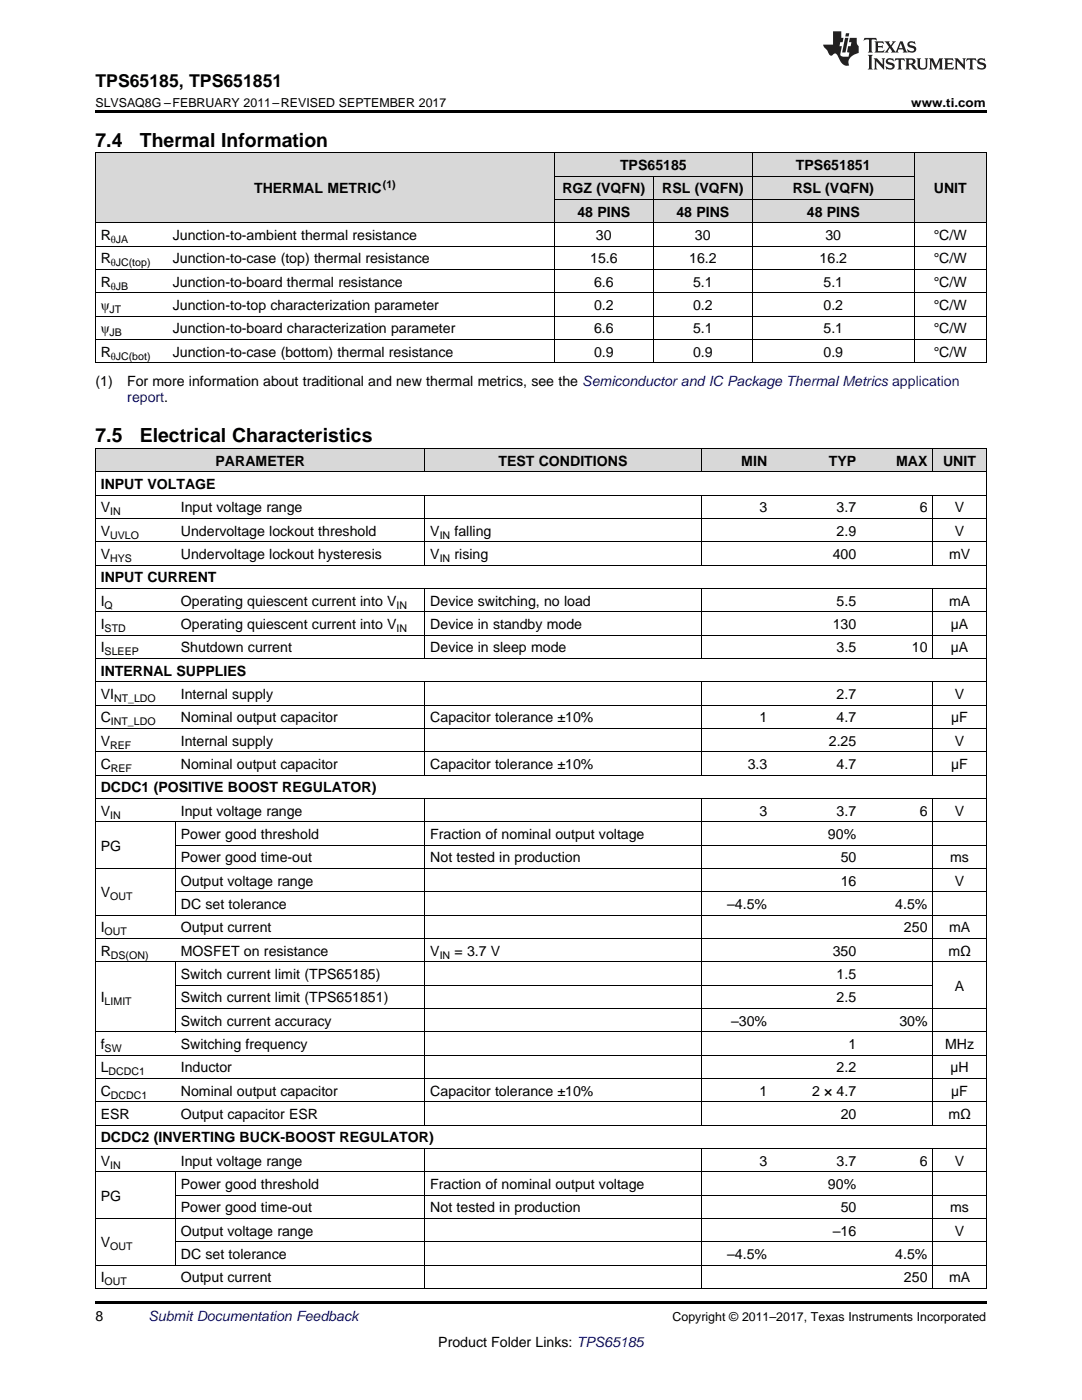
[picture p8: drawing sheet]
<svg xmlns="http://www.w3.org/2000/svg" width="216mm" height="279mm" viewBox="0 0 216 279" stroke-linecap="round" stroke-linejoin="round" font-family="sans-serif">
<defs><g id="words">
<g font-size="3.9">
<text x="19" y="29.3">7.4</text>
<text x="27.9" y="29.3">Thermal Information</text>
<text x="19" y="88.3">7.5</text>
<text x="27.9" y="88.3">Electrical Characteristics</text>
</g>
<text font-size="3.5" x="19" y="17.3">TPS65185, TPS651851</text>
<g font-size="2.8">
<text x="123.7" y="33.9">TPS65185</text>
<text x="158.8" y="33.9">TPS651851</text>
<text x="50.7" y="38.6">THERMAL METRIC</text>
<text x="112.2" y="38.6">RGZ (VQFN)</text>
<text x="132.2" y="38.6">RSL (VQFN)</text>
<text x="158.2" y="38.6">RSL (VQFN)</text>
<text x="186.3" y="38.6">UNIT</text>
<text x="20.1" y="47.9">R</text>
<text x="34.5" y="47.9">Junction-to-ambient thermal resistance</text>
<text x="115.2" y="43.3">48 PINS</text>
<text x="118.9" y="47.9">30</text>
<text x="135" y="43.3">48 PINS</text>
<text x="138.7" y="47.9">30</text>
<text x="161" y="43.3">48 PINS</text>
<text x="164.7" y="47.9">30</text>
<text x="186.3" y="47.9">°C/W</text>
<text x="20.1" y="52.6">R</text>
<text x="34.5" y="52.6">Junction-to-case (top) thermal resistance</text>
<text x="117.8" y="52.6">15.6</text>
<text x="137.5" y="52.6">16.2</text>
<text x="163.5" y="52.6">16.2</text>
<text x="186.3" y="52.6">°C/W</text>
<text x="20.1" y="57.2">R</text>
<text x="34.5" y="57.2">Junction-to-board thermal resistance</text>
<text x="118.5" y="57.2">6.6</text>
<text x="138.3" y="57.2">5.1</text>
<text x="164.3" y="57.2">5.1</text>
<text x="186.3" y="57.2">°C/W</text>
<text x="20.1" y="61.9">ψ</text>
<text x="34.5" y="61.9">Junction-to-top characterization parameter</text>
<text x="118.5" y="61.9">0.2</text>
<text x="138.3" y="61.9">0.2</text>
<text x="164.3" y="61.9">0.2</text>
<text x="186.3" y="61.9">°C/W</text>
<text x="20.1" y="66.5">ψ</text>
<text x="20.1" y="71.2">R</text>
<text x="34.5" y="66.5">Junction-to-board characterization parameter</text>
<text x="34.5" y="71.2">Junction-to-case (bottom) thermal resistance</text>
<text x="118.5" y="66.5">6.6</text>
<text x="118.5" y="71.2">0.9</text>
<text x="138.3" y="66.5">5.1</text>
<text x="138.3" y="71.2">0.9</text>
<text x="164.3" y="66.5">5.1</text>
<text x="164.3" y="71.2">0.9</text>
<text x="186.3" y="66.5">°C/W</text>
<text x="186.3" y="71.2">°C/W</text>
<text x="19" y="77">(1)</text>
<text x="25.4" y="77">For more information about traditional and new thermal metrics, see the Semiconductor and IC Package Thermal Metrics application</text>
<text x="43" y="93">PARAMETER</text>
<text x="99.4" y="93">TEST CONDITIONS</text>
<text x="147.9" y="93">MIN</text>
<text x="165.4" y="93">TYP</text>
<text x="178.8" y="93">MAX</text>
<text x="188.2" y="93">UNIT</text>
<text x="20.1" y="97.6">INPUT VOLTAGE</text>
<text x="20.1" y="102.3">V</text>
<text x="20.1" y="106.9">V</text>
<text x="36.1" y="102.3">Input voltage range</text>
<text x="36.1" y="106.9">Undervoltage lockout threshold</text>
<text x="85.9" y="106.9">V</text>
<text x="90.7" y="106.9">falling</text>
<text x="151.5" y="102.3">3</text>
<text x="166.9" y="102.3">3.7</text>
<text x="166.9" y="106.9">2.9</text>
<text x="183.5" y="102.3">6</text>
<text x="190.5" y="102.3">V</text>
<text x="190.5" y="106.9">V</text>
<text x="20.1" y="111.6">V</text>
<text x="36.1" y="111.6">Undervoltage lockout hysteresis</text>
<text x="85.9" y="111.6">V</text>
<text x="90.7" y="111.6">rising</text>
<text x="166.2" y="111.6">400</text>
<text x="189.4" y="111.6">mV</text>
<text x="20.1" y="116.2">INPUT CURRENT</text>
<text x="20.1" y="120.9">I</text>
<text x="20.1" y="125.6">I</text>
<text x="36.1" y="120.9">Operating quiescent current into V</text>
<text x="36.1" y="125.6">Operating quiescent current into V</text>
<text x="85.9" y="120.9">Device switching, no load</text>
<text x="85.9" y="125.6">Device in standby mode</text>
<text x="166.2" y="125.6">130</text>
<text x="166.9" y="120.9">5.5</text>
<text x="189.4" y="120.9">mA</text>
<text x="189.7" y="125.6">µA</text>
<text x="20.1" y="130.2">I</text>
<text x="36.1" y="130.2">Shutdown current</text>
<text x="85.9" y="130.2">Device in sleep mode</text>
<text x="166.9" y="130.2">3.5</text>
<text x="182" y="130.2">10</text>
<text x="189.7" y="130.2">µA</text>
<text x="20.1" y="134.9">INTERNAL SUPPLIES</text>
<text x="20.1" y="139.5">VI</text>
<text x="36.1" y="139.5">Internal supply</text>
<text x="166.9" y="139.5">2.7</text>
<text x="190.5" y="139.5">V</text>
<text x="20.1" y="144.2">C</text>
<text x="20.1" y="148.8">V</text>
<text x="36.1" y="144.2">Nominal output capacitor</text>
<text x="36.1" y="148.8">Internal supply</text>
<text x="85.9" y="144.2">Capacitor tolerance ±10%</text>
<text x="151.5" y="144.2">1</text>
<text x="165.4" y="148.8">2.25</text>
<text x="166.9" y="144.2">4.7</text>
<text x="189.8" y="144.2">µF</text>
<text x="190.5" y="148.8">V</text>
<text x="20.1" y="153.5">C</text>
<text x="36.1" y="153.5">Nominal output capacitor</text>
<text x="85.9" y="153.5">Capacitor tolerance ±10%</text>
<text x="149.2" y="153.5">3.3</text>
<text x="166.9" y="153.5">4.7</text>
<text x="189.8" y="153.5">µF</text>
<text x="20.1" y="158.2">DCDC1 (POSITIVE BOOST REGULATOR)</text>
<text x="20.1" y="162.8">V</text>
<text x="36.1" y="162.8">Input voltage range</text>
<text x="36.1" y="167.5">Power good threshold</text>
<text x="85.9" y="167.5">Fraction of nominal output voltage</text>
<text x="151.5" y="162.8">3</text>
<text x="165.2" y="167.5">90%</text>
<text x="166.9" y="162.8">3.7</text>
<text x="183.5" y="162.8">6</text>
<text x="190.5" y="162.8">V</text>
<text x="20.1" y="169.8">PG</text>
<text x="36.1" y="172.1">Power good time-out</text>
<text x="85.9" y="172.1">Not tested in production</text>
<text x="167.7" y="172.1">50</text>
<text x="189.6" y="172.1">ms</text>
<text x="20.1" y="179.1">V</text>
<text x="36.1" y="176.8">Output voltage range</text>
<text x="167.7" y="176.8">16</text>
<text x="190.5" y="176.8">V</text>
<text x="36.1" y="181.4">DC set tolerance</text>
<text x="145.1" y="181.4">–4.5%</text>
<text x="178.6" y="181.4">4.5%</text>
<text x="20.1" y="186.1">I</text>
<text x="20.1" y="190.7">R</text>
<text x="36.1" y="186.1">Output current</text>
<text x="36.1" y="190.7">MOSFET on resistance</text>
<text x="85.9" y="190.7">V</text>
<text x="90.7" y="190.7">= 3.7 V</text>
<text x="166.2" y="190.7">350</text>
<text x="180.4" y="186.1">250</text>
<text x="189.2" y="190.7">mΩ</text>
<text x="189.4" y="186.1">mA</text>
<text x="36.1" y="195.4">Switch current limit (TPS65185)</text>
<text x="166.9" y="195.4">1.5</text>
<text x="190.5" y="197.7">A</text>
<text x="20.1" y="200.1">I</text>
<text x="36.1" y="200.1">Switch current limit (TPS651851)</text>
<text x="166.9" y="200.1">2.5</text>
<text x="20.1" y="209.4">f</text>
<text x="36.1" y="204.7">Switch current accuracy</text>
<text x="36.1" y="209.4">Switching frequency</text>
<text x="145.9" y="204.7">–30%</text>
<text x="169.3" y="209.4">1</text>
<text x="179.5" y="204.7">30%</text>
<text x="188.6" y="209.4">MHz</text>
<text x="20.1" y="214">L</text>
<text x="36.1" y="214">Inductor</text>
<text x="166.9" y="214">2.2</text>
<text x="189.7" y="214">µH</text>
<text x="20.1" y="218.7">C</text>
<text x="36.1" y="218.7">Nominal output capacitor</text>
<text x="85.9" y="218.7">Capacitor tolerance ±10%</text>
<text x="151.5" y="218.7">1</text>
<text x="162" y="218.7">2 × 4.7</text>
<text x="189.8" y="218.7">µF</text>
<text x="20.1" y="223.3">ESR</text>
<text x="36.1" y="223.3">Output capacitor ESR</text>
<text x="167.7" y="223.3">20</text>
<text x="189.2" y="223.3">mΩ</text>
<text x="20.1" y="228">DCDC2 (INVERTING BUCK-BOOST REGULATOR)</text>
<text x="20.1" y="232.7">V</text>
<text x="36.1" y="232.7">Input voltage range</text>
<text x="151.5" y="232.7">3</text>
<text x="166.9" y="232.7">3.7</text>
<text x="183.5" y="232.7">6</text>
<text x="190.5" y="232.7">V</text>
<text x="20.1" y="239.6">PG</text>
<text x="36.1" y="237.3">Power good threshold</text>
<text x="85.9" y="237.3">Fraction of nominal output voltage</text>
<text x="165.2" y="237.3">90%</text>
<text x="36.1" y="242">Power good time-out</text>
<text x="85.9" y="242">Not tested in production</text>
<text x="167.7" y="242">50</text>
<text x="189.6" y="242">ms</text>
<text x="20.1" y="249">V</text>
<text x="36.1" y="246.6">Output voltage range</text>
<text x="36.1" y="251.3">DC set tolerance</text>
<text x="145.1" y="251.3">–4.5%</text>
<text x="166.2" y="246.6">–16</text>
<text x="178.6" y="251.3">4.5%</text>
<text x="190.5" y="246.6">V</text>
<text x="20.1" y="255.9">I</text>
<text x="36.1" y="255.9">Output current</text>
<text x="180.4" y="255.9">250</text>
<text x="189.4" y="255.9">mA</text>
<text x="19" y="263.6">8</text>
<text x="87.5" y="268.9">Product Folder Links: TPS65185</text>
</g>
<g font-size="2.8" fill="#0000c8">
<text x="25.4" y="80.2">report.</text>
<text x="29.6" y="263.6">Submit Documentation Feedback</text>
</g>
<g font-size="2.5">
<text x="19" y="21.4">SLVSAQ8G –FEBRUARY 2011–REVISED SEPTEMBER 2017</text>
<text x="181.8" y="21.4">www.ti.com</text>
<text x="134.2" y="263.6">Copyright © 2011–2017, Texas Instruments Incorporated</text>
</g>
<g font-size="2.1">
<text x="76.4" y="37.5">(1)</text>
<text x="22.1" y="48.5">θJA</text>
<text x="22.1" y="53.1">θJC(top)</text>
<text x="22.1" y="57.8">θJB</text>
<text x="21.9" y="62.4">JT</text>
<text x="21.9" y="67.1">JB</text>
<text x="22.1" y="71.8">θJC(bot)</text>
<text x="22" y="102.8">IN</text>
<text x="22" y="107.5">UVLO</text>
<text x="87.7" y="107.5">IN</text>
<text x="22" y="112.1">HYS</text>
<text x="87.7" y="112.1">IN</text>
<text x="20.9" y="121.5">Q</text>
<text x="79.1" y="121.5">IN</text>
<text x="20.9" y="126.1">STD</text>
<text x="20.9" y="130.8">SLEEP</text>
<text x="79.1" y="126.1">IN</text>
<text x="22.8" y="140.1">NT_LDO</text>
<text x="22" y="149.4">REF</text>
<text x="22.1" y="144.7">INT_LDO</text>
<text x="22.1" y="154.1">REF</text>
<text x="22" y="163.4">IN</text>
<text x="22" y="179.7">OUT</text>
<text x="20.9" y="186.7">OUT</text>
<text x="22.1" y="191.3">DS(ON)</text>
<text x="87.7" y="191.3">IN</text>
<text x="20.9" y="200.6">LIMIT</text>
<text x="20.9" y="209.9">SW</text>
<text x="21.7" y="214.6">DCDC1</text>
<text x="22.1" y="219.3">DCDC1</text>
<text x="22" y="233.2">IN</text>
<text x="22" y="249.5">OUT</text>
<text x="20.9" y="256.5">OUT</text>
</g>
</g></defs>
<g fill="#d8d8d8">
<path d="M19 89.6h16v4.6h-16z"/>
<path d="M35 89.6h49.8v4.6h-49.8z"/>
<path d="M84.8 89.6h26.7v4.6h-26.7z"/>
<path d="M111.5 89.6h28.4v4.6h-28.4z"/>
<path d="M139.9 89.6h14.3v4.6h-14.3z"/>
<path d="M154.2 89.6h17.7v4.6h-17.7z"/>
<path d="M171.9 89.6h14.3v4.6h-14.3z"/>
<path d="M186.2 89.6h10.6v4.6h-10.6z"/>
<path d="M19 30.6h14.4v13.9h-14.4z"/>
<path d="M33.4 30.6h77.2v13.9h-77.2z"/>
<path d="M182.5 30.6h14.3v13.9h-14.3z"/>
<path d="M110.6 39.9h19.8v4.6h-19.8z"/>
<path d="M130.4 39.9h19.7v4.6h-19.7z"/>
<path d="M150.1 39.9h32.4v4.6h-32.4z"/>
<path d="M110.6 35.2h19.8v4.7h-19.8z"/>
<path d="M130.4 35.2h19.7v4.7h-19.7z"/>
<path d="M150.1 35.2h32.4v4.7h-32.4z"/>
<path d="M110.6 30.6h19.8v4.6h-19.8z"/>
<path d="M130.4 30.6h19.7v4.6h-19.7z"/>
<path d="M150.1 30.6h32.4v4.6h-32.4z"/>
</g>
<path d="M19 22h177.8v.5h-177.8zM19 72.4l.2 .1zM110.5 72.4l.1 .1zM130.3 72.4l.1 .1zM150 72.4l.1 .1zM182.4 72.4l.1 .1zM196.7 72.4l.1 .1zM19 259.7h177.8v.5h-177.8z" fill="#000"/>
<g fill="none" stroke="#000" stroke-width=".2">
<path d="M19 30.5h177.8M19.1 30.5v42M110.6 30.5v42M110.6 39.8h71.9M110.6 35.2h71.9M130.3 35.2v37.3M150.1 30.5v42M182.4 30.5v42M196.8 30.5v42M19 58.4h177.8M19 53.8h177.8M19 49.1h177.8"/>
<path d="M19 44.5h177.8M19 72.4h177.8M19 67.8h177.8M19 63.1h177.8M19 98.8h177.8M19 94.2h177.8M19 89.5h177.8M19.1 89.5v167.7M84.8 89.5v4.7M84.8 98.8v14.1M139.9 89.5v4.7M139.9 98.8v14.1"/>
<path d="M186.1 89.5v4.7M186.1 98.8v14.1M196.8 89.5v167.7M19 117.5h177.8M19 112.8h177.8M19 108.1h177.8M19 103.5h177.8M84.8 117.5v14M139.9 117.5v14M186.1 117.5v14M19 136.1h177.8M19 131.4h177.8"/>
<path d="M19 126.8h177.8M19 122.1h177.8M84.8 136.1v18.7M139.9 136.1v18.7M186.1 136.1v18.7M19 159.4h177.8M19 154.7h177.8M19 150.1h177.8M19 145.4h177.8M19 140.7h177.8M84.8 159.4v65.2M139.9 159.4v65.2"/>
<path d="M186.1 159.4v65.2M19 173.3h177.8M19 164h177.8M35 164v18.7M35 178h161.8M35 168.7h161.8M19 192h177.8M19 187.3h177.8M19 182.7h177.8M35 192v14M35 196.6h151.2M19 219.9h177.8"/>
<path d="M19 215.2h177.8M19 210.6h177.8M19 205.9h177.8M35 201.3h161.8M19 233.9h177.8M19 229.2h177.8M19 224.6h177.8M35 233.9v18.7M35 238.5h161.8M84.8 229.2v28M139.9 229.2v28M186.1 229.2v28"/>
<path d="M19 257.2h177.8M19 252.5h177.8M19 243.2h177.8M35 247.8h161.8"/>
</g>
<g fill="#231f20">
<path d="M172.5 7.6l-.1 .5 .4-.2h.6v.1v2.1l-.2 .4h.9l-.2-.4v-2.1l.1-.1h.5l.5 .2-.2-.5zM174.5 8.3l.2 .3v1.5l-.2 .4h1.8l.2-.6a1.04 1.04 0 0 1-1.3 .2v-.7h.6l.3 .2v-.6l-.3 .2h-.6v-.6l.8-.1 .4 .3-.2-.5zM176.5 8.3l.9 1.1-.9 1.1h.8l-.2-.2 .4-.7 .5 .7-.2 .2h1.5l-.2-.2 .2-.4h.9l.1 .4-.2 .2h1l-.3-.3-.7-1.9h-.5l-.9 2-.8-1 .9-1h-.8l.1 .3-.4 .5-.3-.6 .1-.2zM179.7 8.6l.4 1h-.7zM181.3 8.4a.63 .63 0 0 0-.2 .7 .63 .63 0 0 0 .6 .4l.6 .2 .1 .2a.75 .75 0 0 1-.7 .4 .75 .75 0 0 1-.6-.5l.1 .7 .1-.1a1.11 1.11 0 0 0 1.5-.6 1.13 1.13 0 0 0-1.2-.8l-.1-.4a1.04 1.04 0 0 1 1.2 .2l-.2-.5-.2 .1-.4-.2zM173.2 10.9l.2 .4v2.2l-.2 .4h1l-.3-.4v-2.2l.3-.4zM174.3 11.6l.3 .4v1.5l-.3 .4h.8l-.2-.4v-1.3l1.5 1.7v-1.9l.2-.4h-.7l.2 .4v.9l-1.1-1.3zM177 11.8a.62 .62 0 0 0-.2 .7 .62 .62 0 0 0 .6 .4l.6 .1 .1 .3a.76 .76 0 0 1-.7 .3 .76 .76 0 0 1-.7-.4l.2 .7 .1-.1a1.11 1.11 0 0 0 1.5-.6 1.13 1.13 0 0 0-1.2-.8l-.1-.4a1.04 1.04 0 0 1 1.2 .2l-.2-.6-.2 .1-.5-.1zM178.7 11.6l-.2 .6a.61 .61 0 0 1 .8-.3v1.6l-.2 .4h.9l-.2-.4v-1.6a.63 .63 0 0 1 .7 .3l-.1-.6zM180.6 11.6l.3 .4v1.5l-.3 .4h1l-.2-.2-.1-.8 .6 .2a.76 .76 0 0 0 1.2 .7l-1-1a.58 .58 0 0 0 .6-.5 .58 .58 0 0 0-.5-.6zM181.4 11.9h.1a.45 .45 0 0 1 .5 .1 .45 .45 0 0 1 .1 .5l-.8 .2zM182.9 11.6l.2 .2a2.17 2.17 0 0 0 .3 1.9 .99 .99 0 0 0 1.6-.6v-1.1l.2-.4h-.7l.2 .2a1.92 1.92 0 0 1-.2 1.8 .6 .6 0 0 1-.9-.5v-1.1l.2-.4zM185.4 11.6l.2 .4v1.5l-.2 .4h.7l-.2-.4v-1.4l.8 1.8 .8-1.8v1.4l-.2 .4h.9l-.2-.4v-1.5l.2-.4h-.8l-.6 1.5-.6-1.5zM188.4 11.6l.2 .4v1.5l-.2 .4h1.8l.1-.6a1.04 1.04 0 0 1-1.2 .1v-.6h.5l.4 .2v-.6l-.4 .2h-.5v-.7h.8l.3 .3-.1-.6zM190.5 11.6l.2 .4v1.5l-.2 .4h.7l-.2-.4v-1.3l1.5 1.7v-1.9l.2-.4h-.7l.2 .4v.9l-1.1-1.3zM192.9 11.6l-.1 .6a.61 .61 0 0 1 .7-.3l.1 1.6-.3 .4h1l-.3-.4 .1-1.6a.63 .63 0 0 1 .7 .3l-.1-.6zM195.2 11.8a.62 .62 0 0 0-.2 .7 .62 .62 0 0 0 .6 .4l.6 .1 .1 .3a.76 .76 0 0 1-.7 .3 .76 .76 0 0 1-.6-.4l.1 .7 .1-.1a1.11 1.11 0 0 0 1.6-.6 1.13 1.13 0 0 0-1.3-.8l-.1-.4a1.04 1.04 0 0 1 1.2 .2l-.1-.6-.2 .1-.5-.1z"/>
<path d="M166.2 6.3v2.6h-1.9v.4l.8 .9a.91 .91 0 0 0 1 .8 .56 .56 0 0 1 .5-.3 .56 .56 0 0 1 .5 .3l.4 .8a1.53 1.53 0 0 0 1.9 1.2 1.54 1.54 0 0 1 1-2.1l.9-.3v-1.4a1.52 1.52 0 0 1-.4-1.6h-1.3l-.2 .8h.5l-.2 .8h-.5l-.1 1v.2l.4 .1-.2 .8a1.93 1.93 0 0 1-1.6-.3l.3-1.8h-.5l.2-.8h.4l.2-.8h-.4v-1.3zM168.6 7.6l-.6 2.9h.7l.6-2.9zM168.8 6.6l-.1 .7h.6l.2-.7z"/>
</g>
<use href="#words"/>
</svg>
